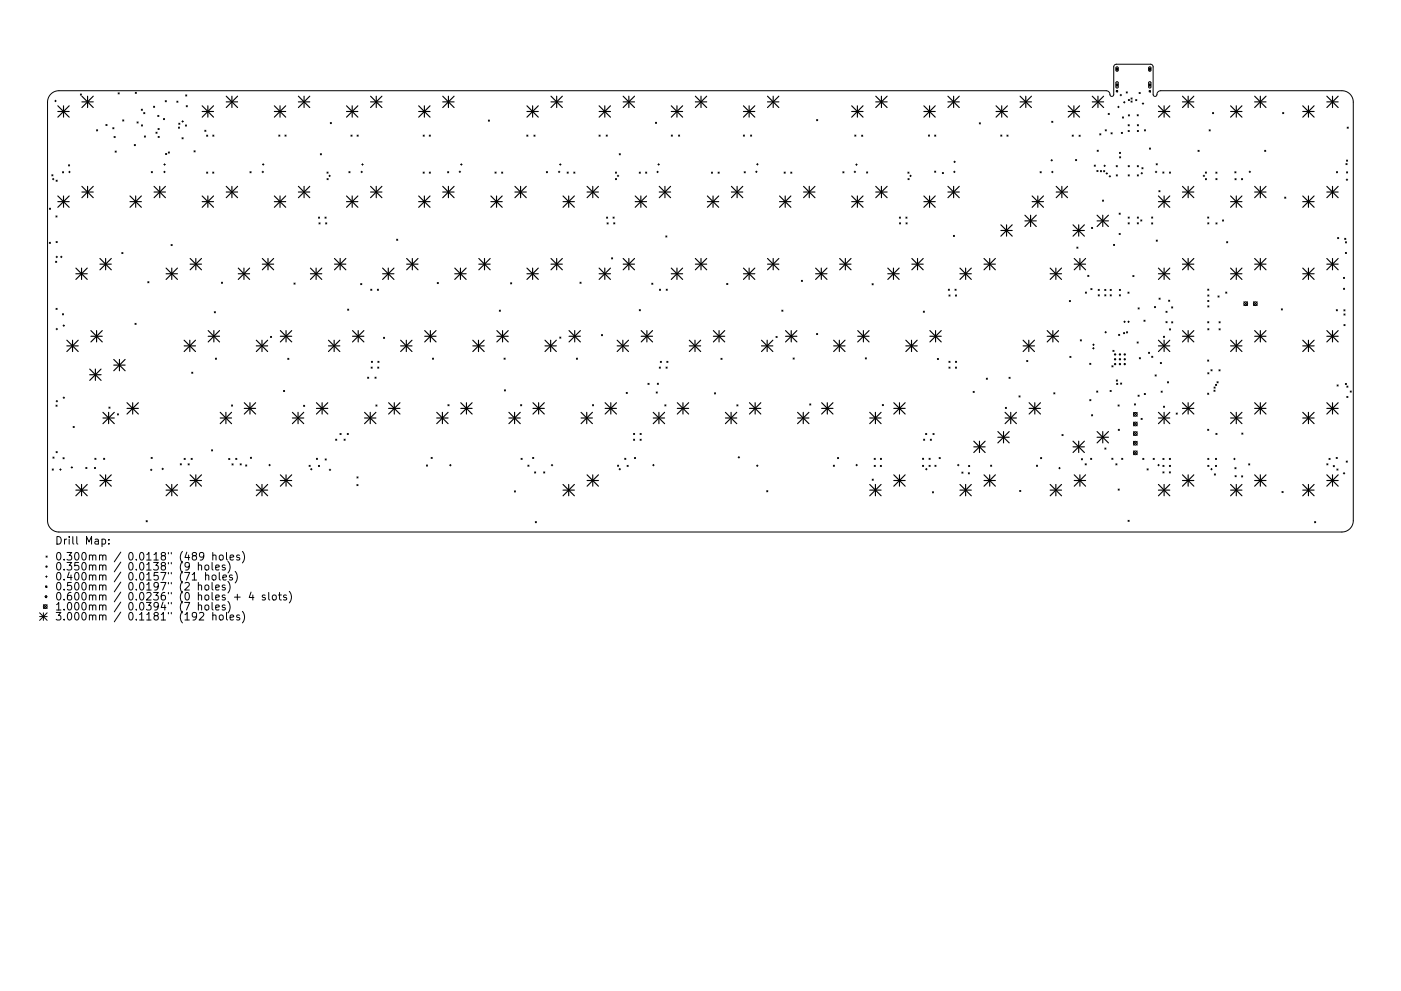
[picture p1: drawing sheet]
<svg xmlns="http://www.w3.org/2000/svg" width="297mm" height="210mm" viewBox="0 0 297 210" stroke-linecap="round" stroke-linejoin="round" font-family="sans-serif">
<defs><g id="words">
<g font-size="2.2">
<text x="11.6" y="115.5">Drill Map:</text>
<text x="11.6" y="118.9">0.300mm / 0.0118&quot; (489 holes)</text>
<text x="11.6" y="121">0.350mm / 0.0138&quot; (9 holes)</text>
<text x="11.6" y="123.1">0.400mm / 0.0157&quot; (71 holes)</text>
<text x="11.6" y="125.3">0.500mm / 0.0197&quot; (2 holes)</text>
<text x="11.6" y="127.4">0.600mm / 0.0236&quot; (0 holes + 4 slots)</text>
<text x="11.6" y="129.5">1.000mm / 0.0394&quot; (7 holes)</text>
<text x="11.6" y="131.6">3.000mm / 0.1181&quot; (192 holes)</text>
</g>
</g></defs>
<g fill="none" stroke="#000" stroke-width=".21">
<path d="M10.8 20l.7-.5 1-.3h222a1.22 1.22 0 0 1 1 1.2h.4l.2-.3v-6l.2-.3 .4-.2 7.5 .1 .3 .5v5.9l.4 .4 .4-.4a.82 .82 0 0 1 .8-.9h38.4a2.41 2.41 0 0 1 2.4 2.5v88.8a2.41 2.41 0 0 1-2.4 2.4h-272a2.41 2.41 0 0 1-2.4-2.4v-88.8l.1-.9zM17 19.9l.3 .3M17.3 19.9l-.3 .3M25 19.7l.3 .2M25.3 19.7l-.3 .2M28.7 19.6l.2 .2M28.9 19.6l-.2 .2M236.6 14.7l.2-.3 .3 .3-.3 .2zM236.6 18l.2-.2 .3 .2-.3 .2zM236.7 14.2h.2l.2 .1v.6l-.2 .2-.3-.1zM236.7 17.4l.2-.1 .2 .2v1l-.2 .2-.3-.2zM236.7 19.2h.3v.3h-.3z"/>
<path d="M238.8 19.5l.2 .2M239 19.5l-.2 .2M241.5 19.6l.3 .3M241.8 19.6l-.3 .3M243.5 18l.3-.2 .2 .2-.2 .2zM243.6 14.2h.2l.2 .1v.6l-.2 .2-.3-.1zM243.6 17.4l.2-.1 .2 .2v1l-.2 .2-.3-.2zM243.6 19.2h.3v.3h-.3zM243.8 14.4l.2 .3-.2 .2-.3-.2zM11 37.1l.2 .2M11.1 38h.3M11.2 37.1l-.2 .2"/>
<path d="M11.3 37.8v.4M11.6 21.4h.3M11.8 21.3v.3M11.9 38.2l.2 .3M12.1 38.2l-.2 .3M13.2 36.4l.3 .3M13.5 36.4l-.3 .3M14.5 35l.3 .2M14.6 36.5h.3M14.7 36.3v.4M14.8 35l-.3 .2M20.5 27.5l.2 .3"/>
<path d="M20.7 27.5l-.2 .3M22.5 26.4l.2 .3M22.7 26.4l-.2 .3M23.9 27.1l.3 .2M24.2 27.1l-.3 .2M24.2 29l.2 .2M24.4 32l.2 .3M24.4 29l-.2 .2M24.6 32l-.2 .3M26 25.4l.3 .3M26.3 25.4l-.3 .3M28.5 30.7l.2 .2"/>
<path d="M28.7 30.7l-.2 .2M29 25.9l.3 .2M29.3 25.9l-.3 .2M30 23.2l.2 .2M30 26.5l.2 .2M30.2 23.2l-.2 .2M30.2 26.5l-.2 .2M30.5 23.9l.2 .2M30.6 28.9l.2 .2M30.7 23.9l-.2 .2M30.8 28.9l-.2 .2M32.1 36.4l.2 .3"/>
<path d="M32.3 36.4l-.2 .3M32.6 22.5l.2 .3M32.8 22.5l-.2 .3M33.1 28l.2 .3M33.3 28l-.2 .3M33.5 24.5l.2 .2M33.5 27.3l.2 .2M33.5 28.9l.3 .3M33.7 24.5l-.2 .2M33.7 27.3l-.2 .2M33.8 28.9l-.3 .3M34.7 25.1l.2 .3"/>
<path d="M34.7 36.5h.3M34.7 34.9h.4M34.9 36.3v.3M34.9 25.1l-.2 .3M34.9 34.7v.4M35 21.4l.3 .2M35.1 32.6l.2 .2M35.3 21.4l-.3 .2M35.3 32.6l-.2 .2M35.7 32.2l.2 .3M35.9 32.2l-.2 .3M37.5 21.5l.2 .2"/>
<path d="M37.7 21.5l-.2 .2M37.8 27l.3 .2M37.9 26.1l.2 .3M38.1 27l-.3 .2M38.1 26.1l-.2 .3M38.6 25.8h.3M38.6 29.2l.2 .3M38.7 25.6v.3M38.8 29.2l-.2 .3M39.3 26.5l.2 .3M39.4 20.1l.2 .3M39.5 22.4l.2 .3"/>
<path d="M39.5 26.5l-.2 .3M39.6 20.1l-.2 .3M39.7 22.4l-.2 .3M41.1 32l.3 .2M41.4 32l-.3 .2M43.4 27.6l.3 .3M43.7 27.6l-.3 .3M43.8 28.7l.2 .2M43.8 36.5l.2 .2M44 28.7l-.2 .2M44 36.5l-.2 .2M45.1 36.5l.2 .2"/>
<path d="M45.1 28.7l.3 .2M45.3 36.5l-.2 .2M45.4 28.7l-.3 .2M53 36.4l.2 .3M53.2 36.4l-.2 .3M55.6 36.5h.3M55.6 34.9h.4M55.7 36.3v.3M55.8 34.7v.4M59.1 28.7l.2 .2M59.3 28.7l-.2 .2M60.4 28.7l.3 .2"/>
<path d="M60.7 28.7l-.3 .2M67.9 32.6l.3 .3M68.2 32.6l-.3 .3M69.3 36.5l.3 .2M69.3 37.9l.3 .2M69.6 36.5l-.3 .2M69.6 37.9l-.3 .2M69.7 37.3h.3M69.9 37.2v.3M70 26l.3 .2M70.3 26l-.3 .2M74 36.4l.2 .3"/>
<path d="M74.2 36.4l-.2 .3M74.4 28.7l.2 .2M74.6 28.7l-.2 .2M75.7 28.7l.2 .2M75.9 28.7l-.2 .2M76.5 36.5h.3M76.7 36.3v.3M76.7 34.9h.3M76.9 34.7v.4M89.7 36.5l.2 .2M89.7 28.7l.3 .2M89.9 36.5l-.2 .2"/>
<path d="M90 28.7l-.3 .2M91 28.7l.3 .2M91 36.5l.3 .2M91.3 28.7l-.3 .2M91.3 36.5l-.3 .2M94.9 36.4l.2 .3M95.1 36.4l-.2 .3M97.3 36.4h.4M97.5 36.3v.3M97.7 34.9h.3M97.8 34.7v.4M103.5 25.5l.3 .2"/>
<path d="M103.8 25.5l-.3 .2M104.9 36.5l.3 .2M105.2 36.5l-.3 .2M106.4 36.5l.2 .2M106.6 36.5l-.2 .2M111.7 28.7l.2 .2M111.9 28.7l-.2 .2M113.2 28.7l.2 .2M113.4 28.7l-.2 .2M115.8 36.4l.3 .3M116.1 36.4l-.3 .3M118.4 36.5h.3"/>
<path d="M118.5 36.3v.3M118.6 34.9h.4M118.8 34.7v.4M120.2 36.5l.3 .2M120.5 36.5l-.3 .2M121.7 36.5l.2 .2M121.9 36.5l-.2 .2M127 28.7l.2 .2M127.2 28.7l-.2 .2M128.5 28.7l.3 .2M128.8 28.7l-.3 .2M130.5 36.5l.2 .2"/>
<path d="M130.5 37.9l.2 .2M130.7 36.5l-.2 .2M130.7 37.9l-.2 .2M130.9 37.3h.3M131 37.2v.3M131.3 32.6l.2 .3M131.5 32.6l-.2 .3M135.5 36.5l.3 .3M135.8 36.5l-.3 .3M136.9 36.5l.2 .2M137.1 36.5l-.2 .2M139 25.9l.2 .3"/>
<path d="M139.2 25.9l-.2 .3M139.3 36.5h.3M139.4 36.3v.3M139.5 34.9h.3M139.6 34.7v.4M142.3 28.7l.3 .2M142.6 28.7l-.3 .2M143.9 28.7l.2 .2M144.1 28.7l-.2 .2M150.8 36.5l.3 .3M151.1 36.5l-.3 .3M152.2 36.5l.3 .3"/>
<path d="M152.5 36.5l-.3 .3M157.6 28.7l.2 .2M157.8 36.4l.2 .3M157.8 28.7l-.2 .2M158 36.4l-.2 .3M159.1 28.7l.3 .2M159.4 28.7l-.3 .2M160.2 36.4h.3M160.4 36.3v.3M160.4 34.9h.3M160.6 34.7v.3M166.2 36.5l.3 .2"/>
<path d="M166.5 36.5l-.3 .2M167.7 36.5l.2 .3M167.9 36.5l-.2 .3M173.1 25.4l.3 .2M173.4 25.4l-.3 .2M178.7 36.4l.2 .3M178.9 36.4l-.2 .3M181.1 36.5h.3M181.2 28.7l.3 .2M181.3 36.3v.3M181.4 34.9h.3M181.5 28.7l-.3 .2"/>
<path d="M181.6 34.8v.3M182.7 28.7l.2 .2M182.9 28.7l-.2 .2M183.7 36.5l.3 .2M184 36.5l-.3 .2M192.5 36.5l.2 .3M192.5 37.9l.3 .2M192.7 36.5l-.2 .3M192.8 37.9l-.3 .2M192.9 37.3h.3M193.1 37.2v.3M196.8 28.6l.3 .3"/>
<path d="M197.1 28.6l-.3 .3M198.2 36.3l.2 .2M198.2 28.7l.2 .2M198.4 36.3l-.2 .2M198.4 28.7l-.2 .2M199.8 36.6l.2 .2M200 36.6l-.2 .2M202.2 36.5h.3M202.2 34.3h.4M202.3 36.3v.3M202.4 34.2v.3M207.6 26.1l.3 .2"/>
<path d="M207.9 26.1l-.3 .2M212.2 28.7l.2 .2M212.4 28.7l-.2 .2M213.5 28.7l.2 .2M213.7 28.7l-.2 .2M220.5 36.4l.3 .3M220.8 36.4l-.3 .3M222.8 34h.3M223 36.5h.3M223 25.7l.2 .3M223 33.8v.4M223.1 36.3v.4"/>
<path d="M223.2 25.7l-.2 .3M227.3 28.7l.3 .2M227.6 28.7l-.3 .2M228 33.8l.3 .3M228.3 33.8l-.3 .3M228.8 28.7l.2 .2M229 28.7l-.2 .2M232 35l.2 .3M232.2 35l-.2 .3M232.6 36.2l.2 .2M232.6 31.9l.3 .2M232.8 36.2l-.2 .2"/>
<path d="M232.9 31.9l-.3 .2M233.2 28.4l.2 .2M233.3 36.2l.2 .2M233.4 28.4l-.2 .2M233.5 36.2l-.2 .2M234 36.2l.2 .2M234 35.2h.4M234.2 35v.3M234.2 36.2l-.2 .2M234.3 27.5l.3 .3M234.5 36.8h.3M234.6 27.5l-.3 .3"/>
<path d="M234.7 36.6v.4M235 24.1l.2 .2M235.2 37.4h.3M235.2 24.1l-.2 .2M235.3 37.2v.4M235.6 28.2l.2 .2M235.8 28.2l-.2 .2M236.7 35.1l.2 .3M236.7 37.1l.2 .2M236.9 35.1l-.2 .3M236.9 37.1l-.2 .2M237 22.7h.3"/>
<path d="M237.1 22.5v.4M237.3 32.3l.3 .3M237.4 33.3l.2 .2M237.5 20.2h.3M237.6 32.3l-.3 .3M237.6 33.3l-.2 .2M237.6 20v.3M237.7 28.1l.3 .2M238 24.8l.2 .3M238 28.1l-.3 .2M238.2 21.7h.3M238.2 24.8l-.2 .3"/>
<path d="M238.4 21.5v.4M239.2 26.5l.2 .2M239.2 27.7l.2 .2M239.2 35.1l.2 .3M239.2 37.1l.2 .2M239.2 21.1l.3 .2M239.2 24.4l.3 .2M239.4 26.5l-.2 .2M239.4 27.7l-.2 .2M239.4 35.1l-.2 .3M239.4 37.1l-.2 .2M239.5 21.1l-.3 .2"/>
<path d="M239.5 24.4l-.3 .2M239.8 20.8l.2 .2M239.8 21.4l.2 .3M240 20.8l-.2 .2M240 21.4l-.2 .3M240.8 21.1l.2 .3M241 21.1l-.2 .3M241.1 24.3l.2 .3M241.1 37.1l.3 .2M241.1 35.1l.3 .3M241.1 26.5l.3 .2M241.1 27.7l.3 .2"/>
<path d="M241.3 24.3l-.2 .3M241.4 35.1l-.3 .3M241.4 37.1l-.3 .2M241.4 26.5l-.3 .2M241.4 27.7l-.3 .2M241.9 36.8h.3M242.1 36.6v.3M242.1 35.6l.2 .2M242.2 22h.3M242.3 21.8v.3M242.3 35.6l-.2 .2M242.6 27.5l.3 .3"/>
<path d="M242.9 27.5l-.3 .3M243.7 31.4l.2 .2M243.9 31.4l-.2 .2M244.9 36.5h.4M245.1 36.3v.3M245.1 34.7l.3 .3M245.4 34.7l-.3 .3M246.5 36.5l.3 .2M246.8 36.5l-.3 .2M247.9 36.5l.3 .2M248.2 36.5l-.3 .2M254 31.9l.2 .2"/>
<path d="M254.2 31.9l-.2 .2M255.1 37.3h.3M255.3 37.2v.3M255.6 36.5l.2 .2M255.6 37.9l.2 .2M255.8 36.5l-.2 .2M255.8 37.9l-.2 .2M256.4 27.5l.2 .3M256.6 27.5l-.2 .3M257.1 23.9l.2 .2M257.3 23.9l-.2 .2M257.8 36.5l.2 .3"/>
<path d="M257.8 37.9l.2 .2M258 36.5l-.2 .3M258 37.9l-.2 .2M261.8 36.4l.2 .3M261.8 37.9l.3 .2M262 36.4l-.2 .3M262.1 37.9l-.3 .2M263.2 37.9l.3 .2M263.5 37.9l-.3 .2M264.8 36.5h.3M265 36.3v.3M268.1 31.9l.3 .2"/>
<path d="M268.4 31.9l-.3 .2M271.9 23.9l.3 .2M272.2 23.9l-.3 .2M283.3 36.4l.3 .3M283.6 36.4l-.3 .3M285.4 34.7l.2 .2M285.4 38.1h.3M285.5 34l.2 .2M285.5 36.5l.2 .2M285.6 38v.3M285.6 34.7l-.2 .2M285.6 27l.3 .2"/>
<path d="M285.7 34l-.2 .2M285.7 36.5l-.2 .2M285.9 27l-.3 .2M10.5 51.4l.2 .2M10.5 44.2l.2 .2M10.7 51.4l-.2 .2M10.7 44.2l-.2 .2M11.8 55.4l.2 .3M11.9 45.8l.2 .2M11.9 54.5h.3M11.9 51.2l.2 .3M12 55.4l-.2 .3"/>
<path d="M12 54.4v.3M12.1 45.8l-.2 .2M12.1 51.2l-.2 .3M12.8 54.5h.4M13 54.3v.4M25.8 53.6l.3 .2M26.1 53.6l-.3 .2M31.3 59.8l.3 .2M31.6 59.8l-.3 .2M36.3 51.9l.2 .2M36.5 51.9l-.2 .2M46.9 59.9l.3 .2"/>
<path d="M47.2 59.9l-.3 .2M67.5 46.1l.3 .2M67.6 47.3l.3 .2M67.8 46.1l-.3 .2M67.9 47.3l-.3 .2M68.9 46.1l.2 .2M69 47.3l.3 .2M69.1 46.1l-.2 .2M69.3 47.3l-.3 .2M84.1 50.7l.2 .3M84.3 50.7l-.2 .3M92.7 59.9l.2 .3"/>
<path d="M92.9 59.9l-.2 .3M108.3 60l.2 .2M108.5 60l-.2 .2M123 59.9l.2 .2M123.2 59.9l-.2 .2M128.6 46.1l.2 .2M128.7 47.3l.2 .2M128.8 46.1l-.2 .2M128.9 47.3l-.2 .2M129.7 54.7l.2 .2M129.9 54.7l-.2 .2M130 46.1l.2 .2"/>
<path d="M130.1 47.3l.3 .2M130.2 46.1l-.2 .2M130.4 47.3l-.3 .2M141.2 50.1l.2 .2M141.4 50.1l-.2 .2M169.9 59.5l.2 .2M170.1 59.5l-.2 .2M190.7 46.1l.2 .2M190.7 47.3l.2 .2M190.9 46.1l-.2 .2M190.9 47.3l-.2 .2M192.1 46.1l.2 .2"/>
<path d="M192.1 47.3l.2 .2M192.3 46.1l-.2 .2M192.3 47.3l-.2 .2M202.1 49.9l.3 .3M202.4 49.9l-.3 .3M228.3 52.4l.2 .3M228.5 52.4l-.2 .3M230.6 58.4l.3 .3M230.9 58.4l-.3 .3M231.4 48.2l.3 .3M231.7 48.2l-.3 .3M233.7 42.4l.3 .3"/>
<path d="M234 42.4l-.3 .3M236.1 51.8l.2 .3M236.3 51.8l-.2 .3M237.3 45.2l.2 .3M237.3 49.5l.2 .3M237.5 45.2l-.2 .3M237.5 49.5l-.2 .3M239.2 46l.2 .3M239.2 47.3l.2 .2M239.4 46l-.2 .3M239.4 47.3l-.2 .2M240.2 58.5l.2 .2"/>
<path d="M240.4 58.5l-.2 .2M241.1 47.3l.3 .2M241.1 46l.3 .3M241.4 47.3l-.3 .2M241.4 46l-.3 .3M241.9 46.7l.2 .2M242.1 46.7l-.2 .2M244.2 46l.2 .3M244.2 47.3l.2 .2M244.4 46l-.2 .3M244.4 47.3l-.2 .2M245.1 50.9l.3 .3"/>
<path d="M245.4 50.9l-.3 .3M245.7 40.4l.2 .3M245.9 40.4l-.2 .3M256 46l.3 .3M256.1 47.3l.2 .2M256.3 46l-.3 .3M256.3 47.3l-.2 .2M257.8 47.3l.2 .2M258 47.3l-.2 .2M259.2 46.7l.2 .2M259.4 46.7l-.2 .2M260.1 51.3l.2 .2"/>
<path d="M260.3 51.3l-.2 .2M272.4 41.8l.2 .3M272.6 41.8l-.2 .3M283.6 50.4l.2 .2M283.8 50.4l-.2 .2M284.8 58.8l.3 .3M285.1 58.8l-.3 .3M285.1 50.6l.2 .2M285.2 53.6l.3 .2M285.3 51.3l.2 .2M285.3 50.6l-.2 .2M285.5 53.6l-.3 .2"/>
<path d="M285.5 51.3l-.2 .2M11.9 65.4l.2 .3M11.9 69.8h.3M12 69.7v.3M12.1 65.4l-.2 .3M13.2 66.6l.3 .2M13.4 69.1h.3M13.5 66.6l-.3 .2M13.5 68.9v.3M28.6 68.6l.3 .2M28.9 68.6l-.3 .2M40.6 79l.3 .2"/>
<path d="M40.9 79l-.3 .2M45.4 66.1l.3 .3M45.7 76l.2 .2M45.7 66.1l-.3 .3M45.9 76l-.2 .2M57.3 71.4l.3 .2M57.6 71.4l-.3 .2M61 76l.2 .3M61.2 76l-.2 .3M62.3 60l.3 .3M62.6 60l-.3 .3M73.7 65.6l.2 .2"/>
<path d="M73.9 65.6l-.2 .2M76.5 60.2l.2 .2M76.7 60.2l-.2 .2M78.6 61.4l.2 .2M78.7 77.9l.2 .2M78.7 76.7l.3 .2M78.8 61.4l-.2 .2M78.9 77.9l-.2 .2M79 76.7l-.3 .2M80 61.4l.2 .2M80.1 77.9l.2 .2M80.1 76.7l.3 .2"/>
<path d="M80.2 61.4l-.2 .2M80.3 77.9l-.2 .2M80.4 76.7l-.3 .2M81.3 71.6l.2 .2M81.5 71.6l-.2 .2M91.7 76l.2 .2M91.9 76l-.2 .2M105.9 65.8l.2 .2M106.1 65.8l-.2 .2M106.9 76l.2 .2M107.1 76l-.2 .2M118.7 71.5l.2 .3"/>
<path d="M118.9 71.5l-.2 .3M122.2 76l.2 .2M122.4 76l-.2 .2M127.5 71l.3 .2M127.8 71l-.3 .2M135.5 65.7l.3 .2M135.8 65.7l-.3 .2M138.2 60.1l.2 .2M138.4 60.1l-.2 .2M139.8 77.9l.2 .2M139.8 61.4l.3 .2M140 76.7l.2 .2"/>
<path d="M140 77.9l-.2 .2M140.1 61.4l-.3 .2M140.2 76.7l-.2 .2M141.2 77.9l.3 .2M141.2 61.3l.3 .3M141.4 76.7l.2 .2M141.5 77.9l-.3 .2M141.5 61.3l-.3 .3M141.6 76.7l-.2 .2M152.8 76l.3 .3M153.1 76l-.3 .3M154.1 60.1l.2 .3"/>
<path d="M154.3 60.1l-.2 .3M164.5 71.4l.3 .2M164.8 71.4l-.3 .2M165.8 65.8l.2 .2M166 65.8l-.2 .2M168.2 76l.2 .2M168.4 76l-.2 .2M173.1 70.8l.3 .2M173.4 70.8l-.3 .2M183.5 75.9l.2 .3M183.7 75.9l-.2 .3M184.9 60.2l.2 .2"/>
<path d="M185.1 60.2l-.2 .2M195.8 66l.2 .3M196 66l-.2 .3M198.7 76l.3 .3M199 76l-.3 .3M201.1 61.4l.2 .2M201.2 62.6l.2 .2M201.2 76.7l.2 .2M201.2 77.9l.2 .2M201.3 61.4l-.2 .2M201.4 62.6l-.2 .2M201.4 76.7l-.2 .2"/>
<path d="M201.4 77.9l-.2 .2M202.5 61.4l.2 .2M202.6 62.6l.2 .2M202.6 77.9l.2 .2M202.6 76.7l.2 .2M202.7 61.4l-.2 .2M202.8 62.6l-.2 .2M202.8 77.9l-.2 .2M202.8 76.7l-.2 .2M217.7 76.5l.2 .2M217.9 76.5l-.2 .2M226.7 63.8l.3 .2"/>
<path d="M226.8 75.6l.3 .2M227 63.8l-.3 .2M227.1 75.6l-.3 .2M229 72.1l.3 .2M229.3 72.1l-.3 .2M230.1 62l.3 .2M230.4 62l-.3 .2M231 77.1l.3 .2M231.3 77.1l-.3 .2M231.3 61.2l.2 .3M231.5 61.2l-.2 .3M231.7 73.9h.3"/>
<path d="M231.7 73.1h.3M231.8 73.7v.4M231.8 73v.3M232.8 61.4l.3 .2M232.8 62.5l.3 .3M233.1 61.4l-.3 .2M233.1 62.5l-.3 .3M234.2 61.4l.3 .2M234.2 62.5l.3 .3M234.3 70.5h.3M234.4 70.3v.3M234.5 61.4l-.3 .2"/>
<path d="M234.5 62.5l-.3 .3M235.4 62.5l.2 .3M235.4 61.4l.2 .2M235.6 61.4l-.2 .2M235.6 62.5l-.2 .3M235.7 77.6l.3 .2M236 74.3l.2 .3M236 77.6l-.3 .2M236.2 74.3l-.2 .3M237.2 70.9l.2 .3M237.3 62.5l.3 .3M237.3 61.4l.3 .2"/>
<path d="M237.4 70.9l-.2 .3M237.6 62.5l-.3 .3M237.6 61.4l-.3 .2M238.2 70.6l.2 .2M238.3 68.3h.3M238.4 68.1v.3M238.4 70.6l-.2 .2M238.8 70.4l.3 .2M239.1 70.4l-.3 .2M239.1 68.3h.3M239.1 62l.3 .2M239.3 68.1v.3"/>
<path d="M239.4 62l-.3 .2M241.1 72.5l.2 .3M241.3 65.3l.2 .3M241.3 72.5l-.2 .3M241.5 65.3l-.2 .3M241.6 75.9l.2 .2M241.8 75.9l-.2 .2M242.5 67.9l.3 .3M242.8 67.9l-.3 .3M243.5 74.7l.2 .3M243.7 74.7l-.2 .3M244.2 75.6l.2 .2"/>
<path d="M244.4 75.6l-.2 .2M244.8 65l.2 .3M244.9 79.5l.2 .3M245 65l-.2 .3M245.1 79.5l-.2 .3M245.7 63.3l.3 .2M246 63.3l-.3 .2M246 76.9l.3 .2M246.3 76.9l-.3 .2M246.7 71.3l.2 .3M246.9 71.3l-.2 .3M247.2 66l.2 .3"/>
<path d="M247.2 68.2l.2 .3M247.4 68.2l-.2 .3M247.4 66l-.2 .3M247.8 63.7l.2 .2M247.9 69.8l.3 .2M248 63.7l-.2 .2M248.2 69.8l-.3 .2M248.4 65.1l.2 .2M248.4 68.3l.3 .2M248.6 65.1l-.2 .2M248.7 68.3l-.3 .2M256 76.4l.3 .2"/>
<path d="M256.1 68.3l.2 .2M256.1 61.3l.2 .3M256.1 63.7l.2 .3M256.1 62.6l.2 .2M256.1 64.9l.2 .2M256.1 69.7l.2 .3M256.1 79.1l.2 .2M256.3 76.4l-.3 .2M256.3 61.3l-.2 .3M256.3 68.3l-.2 .2M256.3 63.7l-.2 .3M256.3 62.6l-.2 .2"/>
<path d="M256.3 64.9l-.2 .2M256.3 69.7l-.2 .3M256.3 79.1l-.2 .2M256.7 78.4l.3 .3M257 78.4l-.3 .3M258.2 62.8l.3 .2M258.4 78.5l.3 .2M258.5 68.3l.2 .2M258.5 69.8l.2 .2M258.5 62.8l-.3 .2M258.7 78.5l-.3 .2M258.7 69.8l-.2 .2"/>
<path d="M258.7 68.3l-.2 .2M259.9 62l.2 .2M260.1 62l-.2 .2M263.7 64l.8 .8M264.5 64l-.8 .8M265.8 64l.8 .8M266.6 64l-.8 .8M271.7 65.5l.2 .3M271.9 65.5l-.2 .3M283.3 65.7l.3 .2M283.6 65.7l-.3 .2M284.8 61.2l.3 .2"/>
<path d="M284.9 65.7l.3 .3M284.9 66.6l.3 .3M284.9 68.9l.3 .2M285.1 61.2l-.3 .2M285.2 65.7l-.3 .3M285.2 66.6l-.3 .3M285.2 68.9l-.3 .2M11.1 99.5l.2 .2M11.2 97l.3 .2M11.3 99.5l-.2 .2M11.5 97l-.3 .2M11.9 86l.2 .2"/>
<path d="M11.9 95.8l.2 .2M11.9 85.1h.3M12.1 85v.3M12.1 86l-.2 .2M12.1 95.8l-.2 .2M12.7 99.6h.3M12.8 99.5v.3M13.4 97.1l.2 .2M13.4 84.4h.3M13.5 84.2v.3M13.6 97.1l-.2 .2M15.1 99.2h.3"/>
<path d="M15.2 99v.3M15.5 90.5l.2 .2M15.7 90.5l-.2 .2M18.2 99.2l.2 .2M18.4 99.2l-.2 .2M20 99.2l.3 .2M20.1 97.2l.2 .3M20.3 99.2l-.3 .2M20.3 97.2l-.2 .3M22 97.2l.2 .3M22.2 97.2l-.2 .3M23.1 86.4l.2 .2"/>
<path d="M23.3 86.4l-.2 .2M24.9 87.8l.2 .2M25.1 87.8l-.2 .2M31.9 99.7h.3M32 97l.3 .3M32.1 99.5v.4M32.3 97l-.3 .3M34.3 99.5h.4M34.5 99.3v.3M38.2 98.4l.3 .2M38.5 98.4l-.3 .2M39 97.2l.3 .3"/>
<path d="M39.3 97.2l-.3 .3M39.9 98.4l.2 .2M40.1 98.4l-.2 .2M40.5 97.2l.3 .3M40.8 97.2l-.3 .3M44.8 95.4l.3 .3M45.1 95.4l-.3 .3M48.5 97.3l.2 .2M48.7 97.3l-.2 .2M49.1 85.9l.2 .3M49.2 98.4l.2 .3M49.3 85.9l-.2 .3"/>
<path d="M49.4 98.4l-.2 .3M50 97.2l.2 .3M50.2 97.2l-.2 .3M50.9 98.4l.3 .2M51.2 98.4l-.3 .2M52.1 98.6l.2 .3M52.3 98.6l-.2 .3M53.1 97l.2 .3M53.3 97l-.2 .3M57 98.7h.3M57.2 98.5v.3M60.1 82.8l.3 .3"/>
<path d="M60.4 82.8l-.3 .3M64.4 86l.2 .2M64.6 86l-.2 .2M65.5 98.7l.3 .3M65.8 98.7l-.3 .3M65.8 99.6h.4M66 99.4v.3M67.1 97.2l.2 .3M67.3 97.2l-.2 .3M67.5 98.7l.3 .3M67.8 98.7l-.3 .3M68.9 97.4l.3 .2"/>
<path d="M69.2 97.4l-.3 .2M69.8 99.7h.3M70 99.5v.3M71.2 93.2l.2 .2M71.4 93.2l-.2 .2M72.1 92l.2 .2M72.3 92l-.2 .2M72.9 93.2l.3 .2M73.2 93.2l-.3 .2M73.6 92l.3 .2M73.9 92l-.3 .2M77.9 80l.3 .3"/>
<path d="M78.2 80l-.3 .3M79.5 80l.2 .3M79.7 85.9l.2 .3M79.7 80l-.2 .3M79.9 85.9l-.2 .3M90.4 98.7l.2 .2M90.6 98.7l-.2 .2M91.4 97l.2 .3M91.6 97l-.2 .3M95 85.9l.2 .2M95.2 85.9l-.2 .2M95.3 98.7h.3"/>
<path d="M95.5 98.5v.4M106.9 82.7l.3 .2M107.2 82.7l-.3 .2M110.4 85.9l.2 .2M110.5 97.2l.2 .3M110.6 85.9l-.2 .2M110.7 97.2l-.2 .3M111.9 98.7l.3 .2M112.2 98.7l-.3 .2M112.9 97l.3 .3M113.2 97l-.3 .3M116.9 98.7h.3"/>
<path d="M117 98.5v.4M125.6 85.9l.3 .2M125.9 85.9l-.3 .2M130.9 98.7l.3 .2M131.2 98.7l-.3 .2M131.2 99.5h.4M131.4 99.4v.3M132.5 97.2l.2 .3M132.7 97.2l-.2 .3M132.8 83.3l.2 .2M133 98.7l.2 .3M133 83.3l-.2 .2"/>
<path d="M133.2 98.7l-.2 .3M134.3 92l.3 .2M134.3 93.2l.3 .2M134.5 97.1l.3 .2M134.6 92l-.3 .2M134.6 93.2l-.3 .2M134.8 97.1l-.3 .2M135.7 92l.2 .2M135.7 93.2l.2 .2M135.9 92l-.2 .2M135.9 93.2l-.2 .2M137.4 81.3l.2 .3"/>
<path d="M137.6 81.3l-.2 .3M138.4 98.7h.3M138.5 98.5v.3M139.1 83.2l.3 .2M139.4 83.2l-.3 .2M139.4 81.3l.2 .3M139.6 81.3l-.2 .3M141 85.9l.2 .2M141.2 85.9l-.2 .2M151.5 83.3l.2 .3M151.7 83.3l-.2 .3M156.2 85.9l.3 .2"/>
<path d="M156.5 85.9l-.3 .2M156.5 97h.3M156.7 96.9v.3M160.4 98.8h.3M160.6 98.7v.3M171.7 85.7l.2 .2M171.9 85.7l-.2 .2M176.7 98.7l.2 .2M176.9 98.7l-.2 .2M177.6 97.1l.2 .2M177.8 97.1l-.2 .2M181.5 98.7h.3"/>
<path d="M181.6 98.5v.3M185.3 97.2l.3 .3M185.3 98.7l.3 .3M185.6 97.2l-.3 .3M185.6 98.7l-.3 .3M186.6 98.7l.3 .3M186.7 97.2l.2 .3M186.9 98.7l-.3 .3M186.9 97.2l-.2 .3M187.1 85.8l.2 .3M187.3 85.8l-.2 .3M195.6 97.2l.2 .3"/>
<path d="M195.6 98.7l.2 .3M195.8 93.2l.3 .2M195.8 97.2l-.2 .3M195.8 98.7l-.2 .3M196.1 93.2l-.3 .2M196.2 99.5h.4M196.2 92l.3 .2M196.4 99.4v.3M196.5 92l-.3 .2M197 97.2l.2 .3M197 98.7l.2 .3M197.2 97.2l-.2 .3"/>
<path d="M197.2 98.7l-.2 .3M197.2 93.2l.3 .2M197.5 93.2l-.3 .2M197.8 92l.2 .2M198 92l-.2 .2M198.2 98.7l.3 .3M198.5 98.7l-.3 .3M199.1 97.1l.3 .2M199.4 97.1l-.3 .2M203 98.7h.3M203.2 98.5v.3M205.4 98.8l.2 .2"/>
<path d="M205.6 98.8l-.2 .2M206.3 83l.3 .3M206.6 83l-.3 .3M209.1 80.2l.3 .3M209.4 80.2l-.3 .3M210 98.7l.3 .2M210.3 98.7l-.3 .2M213.2 86.4l.2 .3M213.4 86.4l-.2 .3M213.9 80l.3 .3M214.2 80l-.3 .3M216 84l.3 .2"/>
<path d="M216.3 84l-.3 .2M219.7 98.7l.3 .2M220 98.7l-.3 .2M220.6 97.1l.3 .2M220.9 97.1l-.3 .2M223.4 83.3l.3 .3M223.7 83.3l-.3 .3M224.5 99.3h.3M224.6 99.2v.3M225.2 92.2l.2 .2M225.4 92.2l-.2 .2M229.3 97.3l.2 .3"/>
<path d="M229.5 97.3l-.2 .3M230.1 98.4l.2 .2M230.3 98.4l-.2 .2M231.1 84.8l.2 .2M231.2 97.2l.3 .3M231.3 84.8l-.2 .2M231.4 88l.3 .2M231.5 97.2l-.3 .3M231.7 88l-.3 .2M232.5 83l.3 .2M232.8 83l-.3 .2M234.2 95.1l.3 .2"/>
<path d="M234.5 95.1l-.3 .2M235.4 82.8l.2 .3M235.6 82.8l-.2 .3M235.7 97.2l.3 .3M236 97.2l-.3 .3M236.6 98.4l.2 .2M236.7 80.6l.2 .3M236.7 81.3l.3 .3M236.8 98.4l-.2 .2M236.9 80.6l-.2 .3M237 81.3l-.3 .3M237 85.9l.3 .3"/>
<path d="M237.1 91.1l.2 .2M237.3 85.9l-.3 .3M237.3 91.1l-.2 .2M237.6 81.3l.2 .2M237.8 97.2l.3 .3M237.8 81.3l-.2 .2M238.1 97.2l-.3 .3M240.3 87.5l.8 .8M240.3 89.6l.8 .8M240.3 91.6l.8 .8M240.3 93.6l.8 .8M240.3 95.7l.8 .8"/>
<path d="M240.5 85.7l.3 .2M240.8 85.7l-.3 .2M241.1 87.5l-.8 .8M241.1 89.6l-.8 .8M241.1 91.6l-.8 .8M241.1 93.6l-.8 .8M241.1 95.7l-.8 .8M241.3 83.8l.2 .3M241.5 83.8l-.2 .3M241.9 88.8l.3 .2M242.2 88.8l-.3 .2M242.3 97.2l.2 .3"/>
<path d="M242.5 97.2l-.2 .3M242.6 83.5l.3 .2M242.9 83.5l-.3 .2M243.2 99.5l.2 .2M243.4 99.5l-.2 .2M244.5 97.2l.2 .3M244.7 97.2l-.2 .3M245.5 98.7h.3M245.6 98.5v.3M246.2 83l.2 .2M246.4 83l-.2 .2M246.6 97.3l.2 .2"/>
<path d="M246.6 98.7l.2 .3M246.7 86.2l.2 .2M246.8 97.3l-.2 .2M246.8 98.7l-.2 .3M246.9 86.2l-.2 .2M247.5 81l.3 .2M247.8 81l-.3 .2M247.9 97.2l.3 .3M247.9 98.7l.3 .3M248.2 97.2l-.3 .3M248.2 98.7l-.3 .3M249.4 87.6l.2 .3"/>
<path d="M249.6 87.6l-.2 .3M256 83.4l.3 .3M256 91.1l.3 .2M256.1 97.2l.2 .3M256.1 98.7l.2 .3M256.3 83.4l-.3 .3M256.3 91.1l-.3 .2M256.3 97.2l-.2 .3M256.3 98.7l-.2 .3M256.7 99.5h.3M256.9 99.4v.3M257.4 82.8l.2 .2"/>
<path d="M257.4 82.1l.2 .3M257.6 82.8l-.2 .2M257.6 82.1l-.2 .3M257.7 97.2l.2 .3M257.7 98.7l.2 .3M257.7 81.6l.3 .2M257.8 91.9l.2 .3M257.9 97.2l-.2 .3M257.9 98.7l-.2 .3M258 81.6l-.3 .2M258 81l.3 .2M258 91.9l-.2 .3"/>
<path d="M258.3 81l-.3 .2M261.6 97.4h.3M261.7 97.2v.3M261.8 99.2l.3 .3M262.1 99.2l-.3 .3M263.3 91.9l.2 .2M263.5 91.9l-.2 .2M264.7 98.4l.3 .3M265 98.4l-.3 .3M281.3 98.4l.3 .2M281.6 98.4l-.3 .2M281.8 97.2l.2 .3"/>
<path d="M282 97.2l-.2 .3M282.7 98.8l.2 .2M282.9 98.8l-.2 .2M283.3 97l.2 .3M283.4 99.5l.3 .2M283.5 81.7l.2 .2M283.5 97l-.2 .3M283.7 99.5l-.3 .2M283.7 81.7l-.2 .2M285.2 81.4l.3 .2M285.4 97.8l.3 .3M285.5 81.4l-.3 .2"/>
<path d="M285.5 81.9l.3 .3M285.5 84.1l.3 .2M285.7 97.8l-.3 .3M285.8 81.9l-.3 .3M285.8 84.1l-.3 .2M286.3 83l.2 .2M286.5 83l-.2 .2M9.8 118l.2 .2M10 118l-.2 .2M21.6 114.5l.5-.1 .3 .3-.2 .7h-.6M23.1 115.3v.1M23.1 114.5v.1"/>
<path d="M31 110.5l.2 .2M31.2 110.5l-.2 .2M42.1 119.3v1.6M43.2 117.9l-.3 .3-.5-.1-.1-.2 .1-.6 .5-.1 .2 .2a1.06 1.06 0 0 1-.4 1.4h-.3M45 119.3v1.4l.2 .2M45.1 117.9l.2-.1h.4l.1 1M45.1 117.2v1.6M46.6 117.8h.4l.3 .3v.4l-.3 .3-.4-.1-.1-.2zM47.7 119.9h-.4l-.2 .2 .1 .2 .5 .2v.4h-.6M48 117.2v1.4l.3 .2M48.3 119.1a1.84 1.84 0 0 1 0 2.5M48.8 118.3l.8-.2-.1-.3h-.5l-.2 .2 .1 .7h.6"/>
<path d="M50.8 117.8h-.4l-.2 .2v.2l.6 .2v.3h-.6M51.4 117a1.84 1.84 0 0 1 0 2.4M75.7 102.8l.2 .2M75.7 101.2l.2 .2M75.9 102.8l-.2 .2M75.9 101.2l-.2 .2M109.1 104.1l.2 .3M109.3 104.1l-.2 .3M113.3 100.1l.3 .3M113.5 110.7l.2 .2M113.6 100.1l-.3 .3M113.7 110.7l-.2 .2"/>
<path d="M115.3 100.1l.2 .3M115.5 100.1l-.2 .3M162.6 104.1l.2 .2M162.8 104.1l-.2 .2M184.9 101.7l.3 .2M185.2 101.7l-.3 .2M197.7 104.3l.2 .3M197.9 104.3l-.2 .3M203.9 100.2l.3 .2M204.2 100.2l-.3 .2M205.3 100.3l.2 .2M205.5 100.3l-.2 .2"/>
<path d="M216.2 104l.2 .3M216.4 104l-.2 .3M237.1 103.8l.2 .2M237.3 103.8l-.2 .2M239.2 110.4l.2 .2M239.4 110.4l-.2 .2M246.6 100.1l.2 .2M246.8 100.1l-.2 .2M247.9 100.1l.3 .2M248.2 100.1l-.3 .2M257.5 100.5l.2 .3M257.7 100.5l-.2 .3"/>
<path d="M261.9 100.9l.2 .3M262.1 100.9l-.2 .3M263.2 101l.3 .2M263.5 101l-.3 .2M271.8 104.3l.2 .2M272 104.3l-.2 .2M278.7 110.7l.3 .2M279 110.7l-.3 .2M284.8 100.4h.3M285 100.3v.3M8.4 130l1.6 1.6M8.4 130.8h1.6"/>
<path d="M9.2 128.3l.8 .8M9.2 130v1.6M9.7 124.3h.2v.3h-.2zM9.7 122.3h.3M9.8 126.3l.2 .3-.2 .2-.3-.2zM9.8 122.2v.3M10 128.3l-.8 .8M10 130l-1.6 1.6M40.8 123.1h.9M42.1 120l.2-.1h.4v1M42.1 124.3l.2-.2 .4 .1v1M42.1 128.5l.2-.1h.4v1"/>
<path d="M42.1 123.6v1.6M42.1 127.8v1.6M42.3 130.1l.6-.2 .2 .2 .1 .3-1 1.1h1M43.5 120l.2-.1 .5 .1 .1 .6-.2 .3h-.4l-.2-.1zM43.5 124.3l.2-.2 .5 .2 .1 .6-.2 .2-.4 .1-.2-.2zM43.6 122.1l.2-.1 .4 .1 .1 1M43.6 128.4h.4l.3 .3v.4l-.3 .3-.4-.1-.2-.2zM43.6 121.5v1.6M45 123.6v1.4l.2 .2M45 127.8v1.4l.2 .2M45 122.1l.3-.1 .4 .1 .1 .7-.1 .2-.4 .1-.3-.2zM45.1 130.6l.2-.1 .4 .1 .1 .9"/>
<path d="M45.1 129.9v1.6M45.7 120.4l.8-.1-.1-.4h-.4l-.3 .2 .1 .8h.6M45.7 124.6l.8-.1-.1-.3-.4-.1-.3 .2 .1 .8h.6M45.7 128.9l.8-.2-.1-.3h-.4l-.3 .2 .1 .7h.6M46.5 121.5v1.3l.2 .3M46.6 130.6l.2-.1 .5 .1v.6l-.1 .3h-.4l-.2-.1zM47.3 122.5l.7-.1-.1-.3-.4-.1-.2 .2v.8h.6M47.7 124.2l-.4-.1-.2 .2 .1 .3 .5 .1v.4h-.6M47.7 128.4h-.4l-.2 .2 .1 .2 .5 .2v.3h-.6M48 129.9v1.4l.3 .2M48.3 123.3a1.84 1.84 0 0 1 0 2.5M48.3 127.6a1.84 1.84 0 0 1 0 2.4"/>
<path d="M48.8 131l.8-.1-.1-.3-.5-.1-.2 .2 .1 .8h.6M49.2 122.1l-.3-.1-.3 .2 .1 .3 .5 .1v.4h-.6M49.7 126.7h1.2M49.9 121.2a1.84 1.84 0 0 1 0 2.5M50.3 126.1v1.2M50.8 130.6l-.4-.1-.2 .2v.2l.6 .2v.4h-.6M51.4 129.7a1.84 1.84 0 0 1 0 2.5M53.2 125.6l-.4 1.2h1M53.6 126.2v1.1M56.2 126.3l-.4-.1-.2 .3 .1 .2 .5 .1v.4h-.6M57 125.7v1.4l.2 .2M57.8 126.4l.2-.2 .5 .2 .1 .6-.2 .2-.4 .1-.2-.1z"/>
<path d="M59 126.2h.7M59.3 125.7v1.4l.4 .2M60.7 126.3l-.4-.1-.2 .3 .1 .2 .5 .1v.4h-.6M61.3 125.5a1.84 1.84 0 0 1 0 2.4"/>
<circle cx="236.4" cy="76.2" r=".14"/>
<circle cx="236.4" cy="77.2" r=".14"/>
<circle cx="236.4" cy="75.2" r=".14"/>
<circle cx="237.4" cy="76.2" r=".14"/>
<circle cx="237.4" cy="77.2" r=".14"/>
<circle cx="237.4" cy="75.2" r=".14"/>
<circle cx="238.5" cy="76.2" r=".14"/>
<circle cx="238.5" cy="77.2" r=".14"/>
<circle cx="238.5" cy="75.2" r=".14"/>
<circle cx="264.1" cy="64.4" r=".4"/>
<circle cx="266.2" cy="64.4" r=".4"/>
<circle cx="240.7" cy="92" r=".4"/>
<circle cx="240.7" cy="90" r=".4"/>
<circle cx="240.7" cy="94" r=".4"/>
<circle cx="240.7" cy="87.9" r=".4"/>
<circle cx="240.7" cy="96.1" r=".4"/>
<circle cx="9.6" cy="128.7" r=".4"/>
<circle cx="9.9" cy="120.2" r=".14"/>
</g>
<g fill="none" stroke="#000" stroke-width=".24">
<path d="M12.3 22.4l2.4 2.5M12.3 23.7h2.4M13.5 22.4v2.5M14.7 22.4l-2.4 2.5M17.4 20.4l2.4 2.4M17.4 21.6h2.4M17.4 39.5l2.4 2.4M18.6 20.4v2.4M18.6 39.5v2.4M19.8 20.4l-2.4 2.4M19.8 39.5l-2.4 2.4M32.7 39.5l2.4 2.4"/>
<path d="M33.9 39.5v2.4M35.1 39.5l-2.4 2.4M42.9 23.7h2.4M42.9 22.4l2.4 2.5M44.1 22.4v2.5M45.3 22.4l-2.4 2.5M48 21.6h2.4M48 20.4l2.4 2.4M48 39.5l2.4 2.4M49.2 20.4v2.4M49.2 39.5v2.4M50.4 20.4l-2.4 2.4"/>
<path d="M50.4 39.5l-2.4 2.4M58.2 23.7h2.4M58.2 22.4l2.4 2.5M59.4 22.4v2.5M60.6 22.4l-2.4 2.5M63.3 21.6h2.4M63.3 20.4l2.4 2.4M63.3 39.5l2.4 2.4M64.5 20.4v2.4M64.5 39.5v2.4M65.7 20.4l-2.4 2.4M65.7 39.5l-2.4 2.4"/>
<path d="M73.5 23.7h2.4M73.5 22.4l2.4 2.5M74.7 22.4v2.5M75.9 22.4l-2.4 2.5M78.6 21.6h2.4M78.6 20.4l2.4 2.4M78.6 39.5l2.4 2.4M79.8 20.4v2.4M79.8 39.5v2.4M81 20.4l-2.4 2.4M81 39.5l-2.4 2.4M88.8 23.7h2.4"/>
<path d="M88.8 22.4l2.4 2.5M90 22.4v2.5M91.2 22.4l-2.4 2.5M93.9 21.6h2.4M93.9 20.4l2.4 2.4M93.9 39.5l2.4 2.4M95.1 20.4v2.4M95.1 39.5v2.4M96.3 20.4l-2.4 2.4M96.3 39.5l-2.4 2.4M109.2 39.5l2.4 2.4M110.4 39.5v2.4"/>
<path d="M111.6 39.5l-2.4 2.4M111.7 23.7h2.4M111.7 22.4l2.4 2.5M112.9 22.4v2.5M114.1 22.4l-2.4 2.5M116.8 21.6h2.4M116.8 20.4l2.4 2.4M118 20.4v2.4M119.2 20.4l-2.4 2.4M124.5 39.5l2.4 2.4M125.7 39.5v2.4M126.9 39.5l-2.4 2.4"/>
<path d="M127 23.7h2.4M127 22.4l2.4 2.5M128.2 22.4v2.5M129.4 22.4l-2.4 2.5M132.1 21.6h2.4M132.1 20.4l2.4 2.4M133.3 20.4v2.4M134.5 20.4l-2.4 2.4M139.8 39.5l2.4 2.4M141 39.5v2.4M142.2 39.5l-2.4 2.4M142.3 23.7h2.4"/>
<path d="M142.3 22.4l2.4 2.5M143.5 22.4v2.5M144.7 22.4l-2.4 2.5M147.4 21.6h2.4M147.4 20.4l2.4 2.4M148.6 20.4v2.4M149.8 20.4l-2.4 2.4M155.1 39.5l2.4 2.4M156.3 39.5v2.4M157.5 39.5l-2.4 2.4M157.6 23.7h2.4M157.6 22.4l2.4 2.5"/>
<path d="M158.8 22.4v2.5M160 22.4l-2.4 2.5M162.7 21.6h2.4M162.7 20.4l2.4 2.4M163.9 20.4v2.4M165.1 20.4l-2.4 2.4M170.4 39.5l2.4 2.4M171.6 39.5v2.4M172.8 39.5l-2.4 2.4M180.6 23.7h2.4M180.6 22.4l2.4 2.5M181.8 22.4v2.5"/>
<path d="M183 22.4l-2.4 2.5M185.7 21.6h2.4M185.7 20.4l2.4 2.4M185.7 39.5l2.4 2.4M186.9 20.4v2.4M186.9 39.5v2.4M188.1 39.5l-2.4 2.4M188.1 20.4l-2.4 2.4M195.9 23.7h2.4M195.9 22.4l2.4 2.5M197.1 22.4v2.5M198.3 22.4l-2.4 2.5"/>
<path d="M201 21.6h2.4M201 20.4l2.4 2.4M201 39.5l2.4 2.4M202.2 20.4v2.4M202.2 39.5v2.4M203.4 20.4l-2.4 2.4M203.4 39.5l-2.4 2.4M211.2 23.7h2.4M211.2 22.4l2.4 2.5M212.4 22.4v2.5M213.6 22.4l-2.4 2.5M216.3 21.6h2.4"/>
<path d="M216.3 20.4l2.4 2.4M217.5 20.4v2.4M218.7 20.4l-2.4 2.4M223.9 39.5l2.4 2.4M225.1 39.5v2.4M226.3 39.5l-2.4 2.4M226.5 23.7h2.4M226.5 22.4l2.4 2.5M227.7 22.4v2.5M228.9 22.4l-2.4 2.5M231.6 21.6h2.4M231.6 20.4l2.4 2.4"/>
<path d="M232.8 20.4v2.4M234 20.4l-2.4 2.4M245.6 23.7h2.4M245.6 22.4l2.4 2.5M246.8 22.4v2.5M248 22.4l-2.4 2.5M250.7 21.6h2.4M250.7 39.5l2.4 2.4M250.7 20.4l2.4 2.4M251.9 20.4v2.4M251.9 39.5v2.4M253.1 20.4l-2.4 2.4"/>
<path d="M253.1 39.5l-2.4 2.4M260.9 23.7h2.4M260.9 22.4l2.4 2.5M262.1 22.4v2.5M263.3 22.4l-2.4 2.5M266 21.6h2.4M266 20.4l2.4 2.4M266 39.5l2.4 2.4M267.2 20.4v2.4M267.2 39.5v2.4M268.4 39.5l-2.4 2.4M268.4 20.4l-2.4 2.4"/>
<path d="M276.2 23.7h2.4M276.2 22.4l2.4 2.5M277.4 22.4v2.5M278.6 22.4l-2.4 2.5M281.3 21.6h2.4M281.3 20.4l2.4 2.4M281.3 39.5l2.4 2.4M282.5 20.4v2.4M282.5 39.5v2.4M283.7 39.5l-2.4 2.4M283.7 20.4l-2.4 2.4M12.3 41.6l2.4 2.4"/>
<path d="M12.3 42.8h2.4M13.5 41.6v2.4M14.7 41.6l-2.4 2.4M16.1 56.9l2.4 2.4M16.1 58.1h2.4M17.3 56.9v2.4M17.4 40.7h2.4M18.5 56.9l-2.4 2.4M21.2 54.8l2.4 2.4M21.2 56h2.4M22.4 54.8v2.4M23.6 54.8l-2.4 2.4"/>
<path d="M27.6 42.8h2.4M27.6 41.6l2.4 2.4M28.8 41.6v2.4M30 41.6l-2.4 2.4M32.7 40.7h2.4M35.2 58.1h2.4M35.2 56.9l2.4 2.4M36.4 56.9v2.4M37.6 56.9l-2.4 2.4M40.3 56h2.4M40.3 54.8l2.4 2.4M41.5 54.8v2.4"/>
<path d="M42.7 54.8l-2.4 2.4M42.9 42.8h2.4M42.9 41.6l2.4 2.4M44.1 41.6v2.4M45.3 41.6l-2.4 2.4M48 40.7h2.4M50.5 58.1h2.4M50.5 56.9l2.4 2.4M51.7 56.9v2.4M52.9 56.9l-2.4 2.4M55.6 56h2.4M55.6 54.8l2.4 2.4"/>
<path d="M56.8 54.8v2.4M58 54.8l-2.4 2.4M58.2 42.8h2.4M58.2 41.6l2.4 2.4M59.4 41.6v2.4M60.6 41.6l-2.4 2.4M63.3 40.7h2.4M65.8 58.1h2.4M65.8 56.9l2.4 2.4M67 56.9v2.4M68.2 56.9l-2.4 2.4M70.9 56h2.4"/>
<path d="M70.9 54.8l2.4 2.4M72.1 54.8v2.4M73.3 54.8l-2.4 2.4M73.5 42.8h2.4M73.5 41.6l2.4 2.4M74.7 41.6v2.4M75.9 41.6l-2.4 2.4M78.6 40.7h2.4M81.1 58.1h2.4M81.1 56.9l2.4 2.4M82.3 56.9v2.4M83.5 56.9l-2.4 2.4"/>
<path d="M86.2 56h2.4M86.2 54.8l2.4 2.4M87.4 54.8v2.4M88.6 54.8l-2.4 2.4M88.8 42.8h2.4M88.8 41.6l2.4 2.4M90 41.6v2.4M91.2 41.6l-2.4 2.4M93.9 40.7h2.4M96.4 58.1h2.4M96.4 56.9l2.4 2.4M97.6 56.9v2.4"/>
<path d="M98.8 56.9l-2.4 2.4M101.5 56h2.4M101.5 54.8l2.4 2.4M102.7 54.8v2.4M103.9 54.8l-2.4 2.4M104.1 42.8h2.4M104.1 41.6l2.4 2.4M105.3 41.6v2.4M106.5 41.6l-2.4 2.4M109.2 40.7h2.4M111.7 58.1h2.4M111.7 56.9l2.4 2.4"/>
<path d="M112.9 56.9v2.4M114.1 56.9l-2.4 2.4M116.8 56h2.4M116.8 54.8l2.4 2.4M118 54.8v2.4M119.2 54.8l-2.4 2.4M119.4 42.8h2.4M119.4 41.6l2.4 2.4M120.6 41.6v2.4M121.8 41.6l-2.4 2.4M124.5 40.7h2.4M127 58.1h2.4"/>
<path d="M127 56.9l2.4 2.4M128.2 56.9v2.4M129.4 56.9l-2.4 2.4M132.1 56h2.4M132.1 54.8l2.4 2.4M133.3 54.8v2.4M134.5 54.8l-2.4 2.4M134.7 42.8h2.4M134.7 41.6l2.4 2.4M135.9 41.6v2.4M137.1 41.6l-2.4 2.4M139.8 40.7h2.4"/>
<path d="M142.3 58.1h2.4M142.3 56.9l2.4 2.4M143.5 56.9v2.4M144.7 56.9l-2.4 2.4M147.4 56h2.4M147.4 54.8l2.4 2.4M148.6 54.8v2.4M149.8 54.8l-2.4 2.4M150 42.8h2.4M150 41.6l2.4 2.4M151.2 41.6v2.4M152.4 41.6l-2.4 2.4"/>
<path d="M155.1 40.7h2.4M157.6 58.1h2.4M157.6 56.9l2.4 2.4M158.8 56.9v2.4M160 56.9l-2.4 2.4M162.7 56h2.4M162.7 54.8l2.4 2.4M163.9 54.8v2.4M165.1 54.8l-2.4 2.4M165.3 42.8h2.4M165.3 41.6l2.4 2.4M166.5 41.6v2.4"/>
<path d="M167.7 41.6l-2.4 2.4M170.4 40.7h2.4M172.9 58.1h2.4M172.9 56.9l2.4 2.4M174.1 56.9v2.4M175.3 56.9l-2.4 2.4M178 56h2.4M178 54.8l2.4 2.4M179.2 54.8v2.4M180.4 54.8l-2.4 2.4M180.6 42.8h2.4M180.6 41.6l2.4 2.4"/>
<path d="M181.8 41.6v2.4M183 41.6l-2.4 2.4M185.7 40.7h2.4M188.2 58.1h2.4M188.2 56.9l2.4 2.4M189.4 56.9v2.4M190.6 56.9l-2.4 2.4M193.3 56h2.4M193.3 54.8l2.4 2.4M194.5 54.8v2.4M195.7 54.8l-2.4 2.4M195.9 42.8h2.4"/>
<path d="M195.9 41.6l2.4 2.4M197.1 41.6v2.4M198.3 41.6l-2.4 2.4M201 40.7h2.4M203.5 58.1h2.4M203.5 56.9l2.4 2.4M204.7 56.9v2.4M205.9 56.9l-2.4 2.4M208.6 56h2.4M208.6 54.8l2.4 2.4M209.8 54.8v2.4M211 54.8l-2.4 2.4"/>
<path d="M212.2 47.7l2.4 2.4M212.2 48.9h2.4M213.4 47.7v2.4M214.6 47.7l-2.4 2.4M217.3 45.7l2.4 2.4M217.3 46.9h2.4M218.5 45.7v2.4M218.8 42.8h2.4M218.8 41.6l2.4 2.4M219.7 45.7l-2.4 2.4M220 41.6v2.4M221.2 41.6l-2.4 2.4"/>
<path d="M222.7 58.1h2.4M222.7 56.9l2.4 2.4M223.9 56.9v2.4M223.9 40.7h2.4M225.1 56.9l-2.4 2.4M227.5 48.9h2.4M227.5 47.7l2.4 2.4M227.8 56h2.4M227.8 54.8l2.4 2.4M228.7 47.7v2.4M229 54.8v2.4M229.9 47.7l-2.4 2.4"/>
<path d="M230.2 54.8l-2.4 2.4M232.6 46.9h2.4M232.6 45.7l2.4 2.4M233.8 45.7v2.4M235 45.7l-2.4 2.4M245.6 42.8h2.4M245.6 58.1h2.4M245.6 41.6l2.4 2.4M245.6 56.9l2.4 2.4M246.8 41.6v2.4M246.8 56.9v2.4M248 41.6l-2.4 2.4"/>
<path d="M248 56.9l-2.4 2.4M250.7 40.7h2.4M250.7 56h2.4M250.7 54.8l2.4 2.4M251.9 54.8v2.4M253.1 54.8l-2.4 2.4M260.9 42.8h2.4M260.9 58.1h2.4M260.9 56.9l2.4 2.4M260.9 41.6l2.4 2.4M262.1 41.6v2.4M262.1 56.9v2.4"/>
<path d="M263.3 41.6l-2.4 2.4M263.3 56.9l-2.4 2.4M266 40.7h2.4M266 56h2.4M266 54.8l2.4 2.4M267.2 54.8v2.4M268.4 54.8l-2.4 2.4M276.2 42.8h2.4M276.2 58.1h2.4M276.2 56.9l2.4 2.4M276.2 41.6l2.4 2.4M277.4 41.6v2.4"/>
<path d="M277.4 56.9v2.4M278.6 41.6l-2.4 2.4M278.6 56.9l-2.4 2.4M281.3 40.7h2.4M281.3 56h2.4M281.3 54.8l2.4 2.4M282.5 54.8v2.4M283.7 54.8l-2.4 2.4M14.2 72.2l2.4 2.4M14.2 73.4h2.4M15.4 72.2v2.4M16.6 72.2l-2.4 2.4"/>
<path d="M19 78.3l2.4 2.4M19 79.5h2.4M19.3 70.1l2.4 2.4M19.3 71.3h2.4M20.2 78.3v2.4M20.5 70.1v2.4M21.4 78.3l-2.4 2.4M21.7 70.1l-2.4 2.4M24.1 76.3l2.4 2.4M24.1 77.5h2.4M25.3 76.3v2.4M26.5 76.3l-2.4 2.4"/>
<path d="M39 73.4h2.4M39 72.2l2.4 2.4M40.2 72.2v2.4M41.4 72.2l-2.4 2.4M44.1 71.3h2.4M44.1 70.1l2.4 2.4M45.3 70.1v2.4M46.5 70.1l-2.4 2.4M54.3 73.4h2.4M54.3 72.2l2.4 2.4M55.5 72.2v2.4M56.7 72.2l-2.4 2.4"/>
<path d="M59.4 71.3h2.5M59.4 70.1l2.5 2.4M60.6 70.1v2.4M61.9 70.1l-2.5 2.4M69.6 73.4h2.5M69.6 72.2l2.5 2.4M70.8 72.2v2.4M72.1 72.2l-2.5 2.4M74.7 71.3h2.5M74.7 70.1l2.5 2.4M75.9 70.1v2.4M77.2 70.1l-2.5 2.4"/>
<path d="M84.9 73.4h2.5M84.9 72.2l2.5 2.4M86.1 72.2v2.4M87.4 72.2l-2.5 2.4M90 71.3h2.5M90 70.1l2.5 2.4M91.2 70.1v2.4M92.5 70.1l-2.5 2.4M100.2 73.4h2.5M100.2 72.2l2.5 2.4M101.4 72.2v2.4M102.7 72.2l-2.5 2.4"/>
<path d="M105.3 71.3h2.5M105.3 70.1l2.5 2.4M106.5 70.1v2.4M107.8 70.1l-2.5 2.4M115.5 73.4h2.5M115.5 72.2l2.5 2.4M116.8 72.2v2.4M118 72.2l-2.5 2.4M120.6 71.3h2.5M120.6 70.1l2.5 2.4M121.9 70.1v2.4M123.1 70.1l-2.5 2.4"/>
<path d="M130.8 73.4h2.5M130.8 72.2l2.5 2.4M132.1 72.2v2.4M133.3 72.2l-2.5 2.4M135.9 71.3h2.5M135.9 70.1l2.5 2.4M137.2 70.1v2.4M138.4 70.1l-2.5 2.4M146.1 73.4h2.5M146.1 72.2l2.5 2.4M147.4 72.2v2.4M148.6 72.2l-2.5 2.4"/>
<path d="M151.2 71.3h2.5M151.2 70.1l2.5 2.4M152.5 70.1v2.4M153.7 70.1l-2.5 2.4M161.5 73.4h2.4M161.5 72.2l2.4 2.4M162.7 72.2v2.4M163.9 72.2l-2.4 2.4M166.6 71.3h2.4M166.6 70.1l2.4 2.4M167.8 70.1v2.4M169 70.1l-2.4 2.4"/>
<path d="M176.8 73.4h2.4M176.8 72.2l2.4 2.4M178 72.2v2.4M179.2 72.2l-2.4 2.4M181.9 71.3h2.4M181.9 70.1l2.4 2.4M183.1 70.1v2.4M184.3 70.1l-2.4 2.4M192.1 73.4h2.4M192.1 72.2l2.4 2.4M193.3 72.2v2.4M194.5 72.2l-2.4 2.4"/>
<path d="M197.2 71.3h2.4M197.2 70.1l2.4 2.4M198.4 70.1v2.4M199.6 70.1l-2.4 2.4M216.9 73.4h2.4M216.9 72.2l2.4 2.4M218.1 72.2v2.4M219.3 72.2l-2.4 2.4M222 71.3h2.4M222 70.1l2.4 2.4M223.2 70.1v2.4M224.4 70.1l-2.4 2.4"/>
<path d="M245.6 73.4h2.4M245.6 72.2l2.4 2.4M246.8 72.2v2.4M248 72.2l-2.4 2.4M250.7 71.3h2.4M250.7 70.1l2.4 2.4M251.9 70.1v2.4M253.1 70.1l-2.4 2.4M260.9 73.4h2.4M260.9 72.2l2.4 2.4M262.1 72.2v2.4M263.3 72.2l-2.4 2.4"/>
<path d="M266 71.3h2.4M266 70.1l2.4 2.4M267.2 70.1v2.4M268.4 70.1l-2.4 2.4M276.2 73.4h2.4M276.2 72.2l2.4 2.4M277.4 72.2v2.4M278.6 72.2l-2.4 2.4M281.3 71.3h2.4M281.3 70.1l2.4 2.4M282.5 70.1v2.4M283.7 70.1l-2.4 2.4"/>
<path d="M21.8 87.5l2.4 2.4M21.8 88.7h2.4M23 87.5v2.4M24.2 87.5l-2.4 2.4M26.9 85.4l2.4 2.5M26.9 86.6h2.4M28.1 85.4v2.5M29.3 85.4l-2.4 2.5M46.7 88.7h2.4M46.7 87.5l2.4 2.4M47.9 87.5v2.4M49.1 87.5l-2.4 2.4"/>
<path d="M51.8 86.6h2.4M51.8 85.4l2.4 2.5M53 85.4v2.5M54.2 85.4l-2.4 2.5M62 88.7h2.4M62 87.5l2.4 2.4M63.2 87.5v2.4M64.4 87.5l-2.4 2.4M67.1 86.6h2.4M67.1 85.4l2.4 2.5M68.3 85.4v2.5M69.5 85.4l-2.4 2.5"/>
<path d="M77.3 88.7h2.4M77.3 87.5l2.4 2.4M78.5 87.5v2.4M79.7 87.5l-2.4 2.4M82.4 86.6h2.4M82.4 85.4l2.4 2.5M83.6 85.4v2.5M84.8 85.4l-2.4 2.5M92.6 88.7h2.4M92.6 87.5l2.4 2.4M93.8 87.5v2.4M95 87.5l-2.4 2.4"/>
<path d="M97.7 86.6h2.4M97.7 85.4l2.4 2.5M98.9 85.4v2.5M100.1 85.4l-2.4 2.5M107.9 88.7h2.4M107.9 87.5l2.4 2.4M109.1 87.5v2.4M110.3 87.5l-2.4 2.4M113 86.6h2.4M113 85.4l2.4 2.5M114.2 85.4v2.5M115.4 85.4l-2.4 2.5"/>
<path d="M123.2 88.7h2.4M123.2 87.5l2.4 2.4M124.4 87.5v2.4M125.6 87.5l-2.4 2.4M128.3 86.6h2.4M128.3 85.4l2.4 2.5M129.5 85.4v2.5M130.7 85.4l-2.4 2.5M138.5 88.7h2.4M138.5 87.5l2.4 2.4M139.7 87.5v2.4M140.9 87.5l-2.4 2.4"/>
<path d="M143.6 86.6h2.4M143.6 85.4l2.4 2.5M144.8 85.4v2.5M146 85.4l-2.4 2.5M153.8 88.7h2.4M153.8 87.5l2.4 2.4M155 87.5v2.4M156.2 87.5l-2.4 2.4M158.9 86.6h2.4M158.9 85.4l2.4 2.5M160.1 85.4v2.5M161.3 85.4l-2.4 2.5"/>
<path d="M169.1 88.7h2.4M169.1 87.5l2.4 2.4M170.3 87.5v2.4M171.5 87.5l-2.4 2.4M174.2 86.6h2.4M174.2 85.4l2.4 2.5M175.4 85.4v2.5M176.6 85.4l-2.4 2.5M184.4 88.7h2.4M184.4 87.5l2.4 2.4M185.6 87.5v2.4M186.8 87.5l-2.4 2.4"/>
<path d="M189.5 86.6h2.4M189.5 85.4l2.4 2.5M190.7 85.4v2.5M191.9 85.4l-2.4 2.5M206.5 93.6l2.4 2.4M206.5 94.8h2.4M207.7 93.6v2.4M208.9 93.6l-2.4 2.4M211.6 91.6l2.4 2.4M211.6 92.8h2.4M212.8 91.6v2.4M213.1 88.7h2.4"/>
<path d="M213.1 87.5l2.4 2.4M214 91.6l-2.4 2.4M214.3 87.5v2.4M215.5 87.5l-2.4 2.4M218.2 86.6h2.4M218.2 85.4l2.4 2.5M219.4 85.4v2.5M220.6 85.4l-2.4 2.5M227.5 94.8h2.4M227.5 93.6l2.4 2.4M228.7 93.6v2.4M229.9 93.6l-2.4 2.4"/>
<path d="M232.6 92.8h2.4M232.6 91.6l2.4 2.4M233.8 91.6v2.4M235 91.6l-2.4 2.4M245.6 88.7h2.4M245.6 87.5l2.4 2.4M246.8 87.5v2.4M248 87.5l-2.4 2.4M250.7 86.6h2.4M250.7 85.4l2.4 2.5M251.9 85.4v2.5M253.1 85.4l-2.4 2.5"/>
<path d="M260.9 88.7h2.4M260.9 87.5l2.4 2.4M262.1 87.5v2.4M263.3 87.5l-2.4 2.4M266 86.6h2.4M266 85.4l2.4 2.5M267.2 85.4v2.5M268.4 85.4l-2.4 2.5M276.2 88.7h2.4M276.2 87.5l2.4 2.4M277.4 87.5v2.4M278.6 87.5l-2.4 2.4"/>
<path d="M281.3 86.6h2.4M281.3 85.4l2.4 2.5M282.5 85.4v2.5M283.7 85.4l-2.4 2.5M16.1 102.8l2.4 2.4M16.1 104h2.4M17.3 102.8v2.4M18.5 102.8l-2.4 2.4M21.2 100.7l2.4 2.5M21.2 101.9h2.4M22.4 100.7v2.5M23.6 100.7l-2.4 2.5"/>
<path d="M35.2 104h2.4M35.2 102.8l2.4 2.4M36.4 102.8v2.4M37.6 102.8l-2.4 2.4M40.3 101.9h2.4M40.3 100.7l2.4 2.5M41.5 100.7v2.5M42.7 100.7l-2.4 2.5M54.3 104h2.4M54.3 102.8l2.4 2.4M55.5 102.8v2.4M56.7 102.8l-2.4 2.4"/>
<path d="M59.4 101.9h2.5M59.4 100.7l2.5 2.5M60.6 100.7v2.5M61.9 100.7l-2.5 2.5M119.4 104h2.4M119.4 102.8l2.4 2.4M120.6 102.8v2.4M121.8 102.8l-2.4 2.4M124.5 101.9h2.4M124.5 100.7l2.4 2.5M125.7 100.7v2.5M126.9 100.7l-2.4 2.5"/>
<path d="M184.4 104h2.4M184.4 102.8l2.4 2.4M185.6 102.8v2.4M186.8 102.8l-2.4 2.4M189.5 101.9h2.4M189.5 100.7l2.4 2.5M190.7 100.7v2.5M191.9 100.7l-2.4 2.5M203.5 104h2.4M203.5 102.8l2.4 2.4M204.7 102.8v2.4M205.9 102.8l-2.4 2.4"/>
<path d="M208.6 101.9h2.4M208.6 100.7l2.4 2.5M209.8 100.7v2.5M211 100.7l-2.4 2.5M222.7 104h2.4M222.7 102.8l2.4 2.4M223.9 102.8v2.4M225.1 102.8l-2.4 2.4M227.8 101.9h2.4M227.8 100.7l2.4 2.5M229 100.7v2.5M230.2 100.7l-2.4 2.5"/>
<path d="M245.6 104h2.4M245.6 102.8l2.4 2.4M246.8 102.8v2.4M248 102.8l-2.4 2.4M250.7 101.9h2.4M250.7 100.7l2.4 2.5M251.9 100.7v2.5M253.1 100.7l-2.4 2.5M260.9 104h2.4M260.9 102.8l2.4 2.4M262.1 102.8v2.4M263.3 102.8l-2.4 2.4"/>
<path d="M266 101.9h2.4M266 100.7l2.4 2.5M267.2 100.7v2.5M268.4 100.7l-2.4 2.5M276.2 104h2.4M276.2 102.8l2.4 2.4M277.4 102.8v2.4M278.6 102.8l-2.4 2.4M281.3 101.9h2.4M281.3 100.7l2.4 2.5M282.5 100.7v2.5M283.7 100.7l-2.4 2.5"/>
</g>
<use href="#words"/>
</svg>
